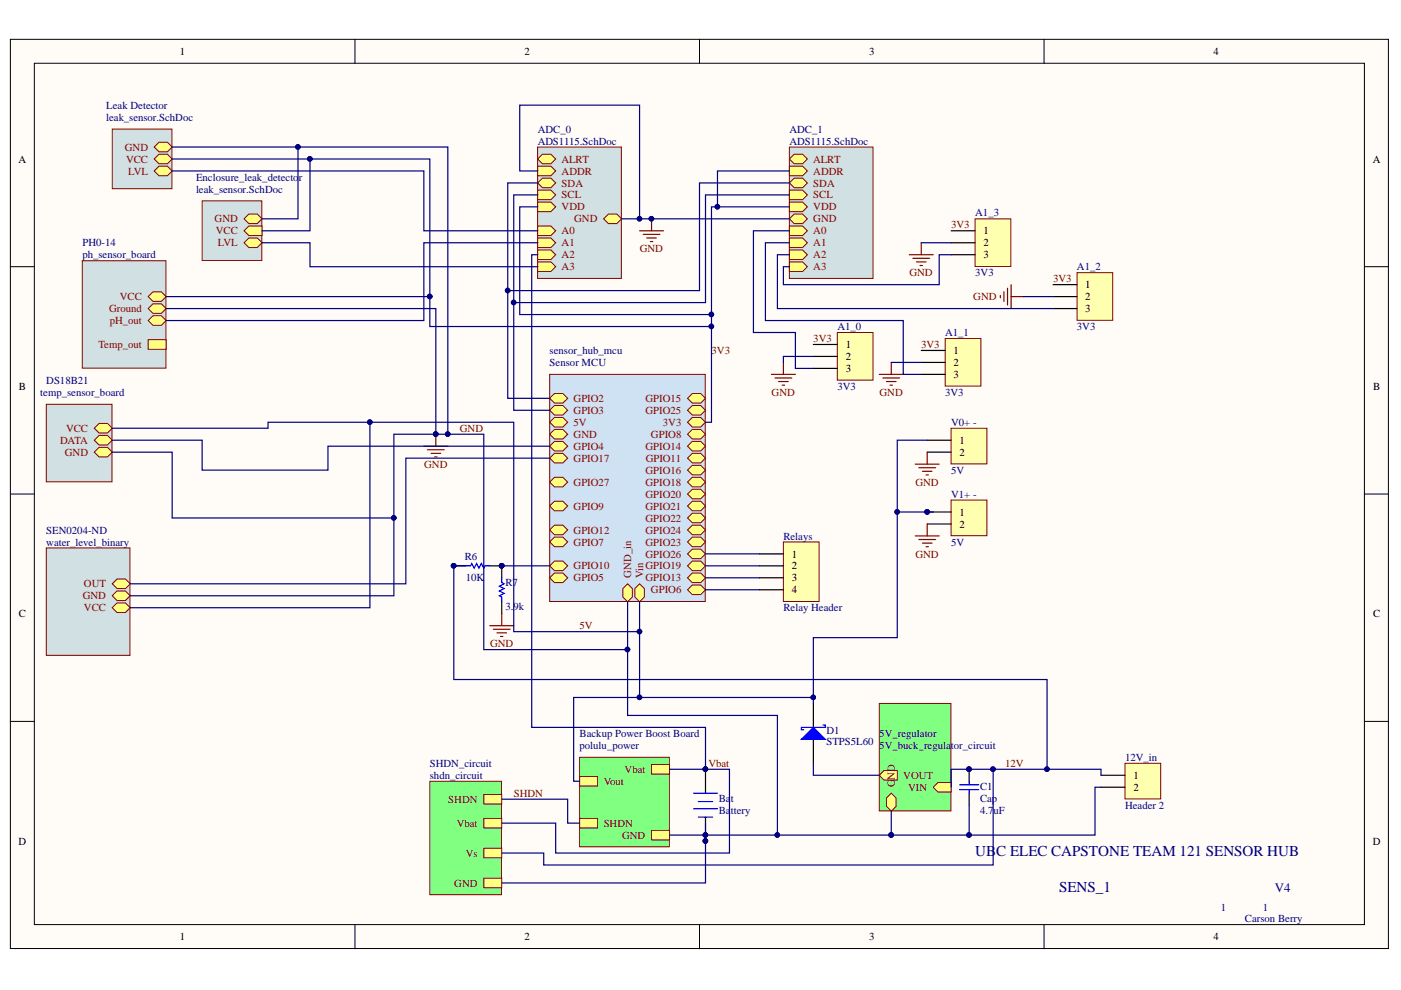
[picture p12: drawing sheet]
<svg xmlns="http://www.w3.org/2000/svg" width="297mm" height="210mm" viewBox="0 0 297 210" stroke-linecap="round" stroke-linejoin="round" font-family="sans-serif">
<defs><g id="words">
<g font-size="3.2" fill="#000080">
<text x="206.8" y="181.4">UBC ELEC CAPSTONE TEAM 121 SENSOR HUB</text>
<text x="224.5" y="189">SENS_1</text>
</g>
<text font-size="2.7" fill="#000080" x="270.3" y="189.1">V4</text>
<g font-size="2.3">
<text x="38.1" y="11.6">1</text>
<text x="111.2" y="11.6">2</text>
<text x="184.3" y="11.6">3</text>
<text x="257.3" y="11.6">4</text>
<text x="3.9" y="34.5">A</text>
<text x="291" y="34.5">A</text>
<text x="208.5" y="49.7">1</text>
<text x="208.5" y="52.3">2</text>
<text x="208.5" y="54.8">3</text>
<text x="230.1" y="61.1">1</text>
<text x="230.1" y="63.7">2</text>
<text x="230.1" y="66.2">3</text>
<text x="179.3" y="73.8">1</text>
<text x="179.3" y="76.4">2</text>
<text x="202.2" y="75.1">1</text>
<text x="202.2" y="77.6">2</text>
<text x="4" y="82.7">B</text>
<text x="179.3" y="78.9">3</text>
<text x="202.2" y="80.2">3</text>
<text x="291.1" y="82.7">B</text>
<text x="203.4" y="94.1">1</text>
<text x="203.4" y="96.6">2</text>
<text x="203.4" y="109.3">1</text>
<text x="203.4" y="111.9">2</text>
<text x="167.9" y="118.2">1</text>
<text x="167.9" y="120.7">2</text>
<text x="167.9" y="123.3">3</text>
<text x="167.9" y="125.8">4</text>
<text x="4" y="130.9">C</text>
<text x="291.1" y="130.9">C</text>
<text x="240.3" y="165.1">1</text>
<text x="240.3" y="167.7">2</text>
<text x="3.9" y="179.1">D</text>
<text x="291" y="179.1">D</text>
<text x="38.1" y="199.4">1</text>
<text x="111.2" y="199.4">2</text>
<text x="184.3" y="199.4">3</text>
<text x="257.3" y="199.4">4</text>
</g>
<g font-size="2.3" fill="#000080">
<text x="22.5" y="23">Leak Detector</text>
<text x="22.5" y="25.6">leak_sensor.SchDoc</text>
<text x="114" y="28.2">ADC_0</text>
<text x="167.4" y="28.2">ADC_1</text>
<text x="114" y="30.7">ADS1115.SchDoc</text>
<text x="167.4" y="30.7">ADS1115.SchDoc</text>
<text x="41.6" y="38.3">Enclosure_leak_detector</text>
<text x="41.6" y="40.8">leak_sensor.SchDoc</text>
<text x="206.8" y="45.9">A1_3</text>
<text x="17.5" y="52.3">PH0-14</text>
<text x="17.5" y="54.8">ph_sensor_board</text>
<text x="206.8" y="58.6">3V3</text>
<text x="228.3" y="57.3">A1_2</text>
<text x="177.6" y="70">A1_0</text>
<text x="200.4" y="71.3">A1_1</text>
<text x="228.3" y="70">3V3</text>
<text x="116.5" y="77.6">Sensor MCU</text>
<text x="116.5" y="75.1">sensor_hub_mcu</text>
<text x="8.5" y="84">temp_sensor_board</text>
<text x="9.8" y="81.4">DS18B21</text>
<text x="177.6" y="82.7">3V3</text>
<text x="200.4" y="84">3V3</text>
<text x="201.7" y="90.3">V0+ -</text>
<text x="201.7" y="100.4">5V</text>
<text x="201.7" y="105.5">V1+ -</text>
<text x="9.8" y="113.1">SEN0204-ND</text>
<text x="9.8" y="115.7">water_level_binary</text>
<text x="98.5" y="118.7">R6</text>
<text x="166.1" y="114.4">Relays</text>
<text x="201.7" y="115.7">5V</text>
<text x="98.8" y="123.3">10K</text>
<text x="107.1" y="124.3">R7</text>
<text x="107.1" y="129.4">3.9k</text>
<text x="166.1" y="129.6">Relay Header</text>
<text x="175.2" y="155.5">D1</text>
<text x="122.9" y="156.3">Backup Power Boost Board</text>
<text x="122.9" y="158.8">polulu_power</text>
<text x="175.2" y="158.1">STPS5L60</text>
<text x="186.4" y="156.3">5V_regulator</text>
<text x="186.4" y="158.8">5V_buck_regulator_circuit</text>
<text x="238.5" y="161.4">12V_in</text>
<text x="91.1" y="162.6">SHDN_circuit</text>
<text x="91.1" y="165.1">shdn_circuit</text>
<text x="207.8" y="167.4">C1</text>
<text x="152.4" y="170">Bat</text>
<text x="152.4" y="172.5">Battery</text>
<text x="207.8" y="172.5">4.7uF</text>
<text x="207.8" y="170">Cap</text>
<text x="238.5" y="171.5">Header 2</text>
<text x="258.9" y="193.1">1</text>
<text x="263.9" y="195.6">Carson Berry</text>
<text x="267.7" y="193.1">1</text>
</g>
<g font-size="2.3" fill="#800000">
<text x="26.5" y="32">GND</text>
<text x="26.7" y="34.5">VCC</text>
<text x="119.1" y="34.5">ALRT</text>
<text x="172.4" y="34.5">ALRT</text>
<text x="27.2" y="37">LVL</text>
<text x="119.1" y="37">ADDR</text>
<text x="119.1" y="39.6">SDA</text>
<text x="172.4" y="37">ADDR</text>
<text x="172.4" y="39.6">SDA</text>
<text x="45.5" y="47.2">GND</text>
<text x="119.1" y="42.1">SCL</text>
<text x="119.1" y="44.6">VDD</text>
<text x="121.7" y="47.2">GND</text>
<text x="172.4" y="42.1">SCL</text>
<text x="172.4" y="47.2">GND</text>
<text x="172.4" y="44.6">VDD</text>
<text x="45.8" y="49.7">VCC</text>
<text x="46.2" y="52.3">LVL</text>
<text x="119.1" y="49.7">A0</text>
<text x="119.1" y="52.3">A1</text>
<text x="135.6" y="53.5">GND</text>
<text x="172.4" y="49.7">A0</text>
<text x="172.4" y="52.3">A1</text>
<text x="201.7" y="48.4">3V3</text>
<text x="119.1" y="54.8">A2</text>
<text x="119.1" y="57.3">A3</text>
<text x="172.4" y="54.8">A2</text>
<text x="172.4" y="57.3">A3</text>
<text x="192.8" y="58.6">GND</text>
<text x="223.3" y="59.9">3V3</text>
<text x="25.4" y="63.7">VCC</text>
<text x="206.3" y="63.7">GND</text>
<text x="23.1" y="66.2">Ground</text>
<text x="23.3" y="68.7">pH_out</text>
<text x="20.9" y="73.8">Temp_out</text>
<text x="150.9" y="75.1">3V3</text>
<text x="172.4" y="72.5">3V3</text>
<text x="195.3" y="73.8">3V3</text>
<text x="163.6" y="84">GND</text>
<text x="186.5" y="84">GND</text>
<text x="121.6" y="85.2">GPIO2</text>
<text x="121.6" y="87.8">GPIO3</text>
<text x="136.8" y="85.2">GPIO15</text>
<text x="136.8" y="87.8">GPIO25</text>
<text x="12.8" y="94.1">DATA</text>
<text x="14" y="91.6">VCC</text>
<text x="97.5" y="91.6">GND</text>
<text x="121.6" y="92.8">GND</text>
<text x="121.6" y="90.3">5V</text>
<text x="121.6" y="95.4">GPIO4</text>
<text x="136.8" y="95.4">GPIO14</text>
<text x="138" y="92.8">GPIO8</text>
<text x="140.6" y="90.3">3V3</text>
<text x="13.7" y="96.6">GND</text>
<text x="89.9" y="99.2">GND</text>
<text x="121.6" y="97.9">GPIO17</text>
<text x="136.8" y="100.4">GPIO16</text>
<text x="136.9" y="97.9">GPIO11</text>
<text x="121.6" y="103">GPIO27</text>
<text x="136.8" y="103">GPIO18</text>
<text x="136.8" y="105.5">GPIO20</text>
<text x="194.1" y="103">GND</text>
<text x="121.6" y="108.1">GPIO9</text>
<text x="121.6" y="113.1">GPIO12</text>
<text x="136.8" y="108.1">GPIO21</text>
<text x="136.8" y="110.6">GPIO22</text>
<text x="136.8" y="113.1">GPIO24</text>
<text x="121.6" y="115.7">GPIO7</text>
<text x="136.8" y="115.7">GPIO23</text>
<text x="136.8" y="118.2">GPIO26</text>
<text x="194.1" y="118.2">GND</text>
<text x="17.8" y="124.5">OUT</text>
<text x="121.6" y="120.7">GPIO10</text>
<text x="121.6" y="123.3">GPIO5</text>
<text x="133.8" y="122.5" transform="rotate(-90 133.8 122.5)">GND_in</text>
<text x="136.4" y="122.5" transform="rotate(-90 136.4 122.5)">Vin</text>
<text x="136.8" y="120.7">GPIO19</text>
<text x="136.8" y="123.3">GPIO13</text>
<text x="138" y="125.8">GPIO6</text>
<text x="17.5" y="127.1">GND</text>
<text x="17.8" y="129.6">VCC</text>
<text x="103.9" y="137.2">GND</text>
<text x="122.9" y="133.4">5V</text>
<text x="128" y="166.4">Vout</text>
<text x="132.4" y="163.9">Vbat</text>
<text x="150.2" y="162.6">Vbat</text>
<text x="189.7" y="166.9" transform="rotate(-90 189.7 166.9)">G</text>
<text x="189.7" y="165.3" transform="rotate(-90 189.7 165.3)">ND</text>
<text x="191.5" y="165.1">VOUT</text>
<text x="192.5" y="167.7">VIN</text>
<text x="213.1" y="162.6">12V</text>
<text x="95.1" y="170.2">SHDN</text>
<text x="108.9" y="168.9">SHDN</text>
<text x="96.8" y="175.3">Vbat</text>
<text x="128" y="175.3">SHDN</text>
<text x="131.9" y="177.8">GND</text>
<text x="98.7" y="181.7">Vs</text>
<text x="96.3" y="188">GND</text>
</g>
</g></defs>
<g fill="#fffcf8" stroke="#000" stroke-width=".21">
<path d="M2.2 8.3h292.2v192.8h-292.2z"/>
<path d="M7.3 13.4h282v182.6h-282z"/>
</g>
<path d="M75.3 8.3v5.1M148.3 8.3v5.1M221.4 8.3v5.1M2.2 56.5h5.1M289.3 56.5h5.1M2.2 104.8h5.1M289.3 104.8h5.1M2.2 153h5.1M289.3 153h5.1M75.3 196.1v5.1M148.3 196.1v5.1M221.4 196.1v5.1" fill="none" stroke="#000" stroke-width=".21"/>
<path d="M17.4 55.3h17.8v22.8h-17.8z" fill="#d0e0e3" stroke="#800000" stroke-width=".21"/>
<path d="M31.4 62.9l1-1h1.8l1 1-1 1h-1.8z" fill-rule="evenodd" fill="#ffff80"/>
<path d="M31.4 62.9l1-1h1.8l1 1-1 1h-1.8z" fill="none" stroke="#800000" stroke-width=".21"/>
<path d="M31.4 65.4l1-1h1.8l1 1-1 1h-1.8z" fill-rule="evenodd" fill="#ffff80"/>
<path d="M31.4 65.4l1-1h1.8l1 1-1 1h-1.8z" fill="none" stroke="#800000" stroke-width=".21"/>
<path d="M31.4 68l1-1.1h1.8l1 1.1-1 1h-1.8z" fill-rule="evenodd" fill="#ffff80"/>
<path d="M31.4 68l1-1.1h1.8l1 1.1-1 1h-1.8z" fill="none" stroke="#800000" stroke-width=".21"/>
<path d="M31.4 72h3.8v2.1h-3.8z" fill-rule="evenodd" fill="#ffff80"/>
<path d="M31.4 72h3.8v2.1h-3.8z" fill="none" stroke="#800000" stroke-width=".21"/>
<path d="M9.8 85.7h13.9v16.5h-13.9z" fill="#d0e0e3" stroke="#800000" stroke-width=".21"/>
<path d="M20 90.8l1-1h1.8l1 1-1 1h-1.8z" fill-rule="evenodd" fill="#ffff80"/>
<path d="M20 90.8l1-1h1.8l1 1-1 1h-1.8z" fill="none" stroke="#800000" stroke-width=".21"/>
<path d="M20 93.3l1-1h1.8l1 1-1 1h-1.8z" fill-rule="evenodd" fill="#ffff80"/>
<path d="M20 93.3l1-1h1.8l1 1-1 1h-1.8z" fill="none" stroke="#800000" stroke-width=".21"/>
<path d="M20 95.9l1-1h1.8l1 1-1 1h-1.8z" fill-rule="evenodd" fill="#ffff80"/>
<path d="M20 95.9l1-1h1.8l1 1-1 1h-1.8z" fill="none" stroke="#800000" stroke-width=".21"/>
<path d="M116.5 79.4h33v48.1h-33z" fill="#cfe2f3" stroke="#800000" stroke-width=".21"/>
<path d="M116.5 84.5l1.1-1.1h1.7l1.1 1.1-1.1 1h-1.7z" fill-rule="evenodd" fill="#ffff80"/>
<path d="M116.5 84.5l1.1-1.1h1.7l1.1 1.1-1.1 1h-1.7z" fill="none" stroke="#800000" stroke-width=".21"/>
<path d="M116.5 87l1.1-1h1.7l1.1 1-1.1 1h-1.7z" fill-rule="evenodd" fill="#ffff80"/>
<path d="M116.5 87l1.1-1h1.7l1.1 1-1.1 1h-1.7z" fill="none" stroke="#800000" stroke-width=".21"/>
<path d="M116.5 92.1l1.1-1.1h1.7l1.1 1.1-1.1 1h-1.7z" fill-rule="evenodd" fill="#ffff80"/>
<path d="M116.5 92.1l1.1-1.1h1.7l1.1 1.1-1.1 1h-1.7z" fill="none" stroke="#800000" stroke-width=".21"/>
<path d="M145.8 84.5l1-1.1h1.8l1 1.1-1 1h-1.8z" fill-rule="evenodd" fill="#ffff80"/>
<path d="M145.8 84.5l1-1.1h1.8l1 1.1-1 1h-1.8z" fill="none" stroke="#800000" stroke-width=".21"/>
<path d="M116.5 97.1l1.1-1h1.7l1.1 1-1.1 1.1h-1.7z" fill-rule="evenodd" fill="#ffff80"/>
<path d="M116.5 97.1l1.1-1h1.7l1.1 1-1.1 1.1h-1.7z" fill="none" stroke="#800000" stroke-width=".21"/>
<path d="M116.5 120l1.1-1h1.7l1.1 1-1.1 1h-1.7z" fill-rule="evenodd" fill="#ffff80"/>
<path d="M116.5 120l1.1-1h1.7l1.1 1-1.1 1h-1.7z" fill="none" stroke="#800000" stroke-width=".21"/>
<path d="M145.8 92.1l1-1.1h1.8l1 1.1-1 1h-1.8z" fill-rule="evenodd" fill="#ffff80"/>
<path d="M145.8 92.1l1-1.1h1.8l1 1.1-1 1h-1.8z" fill="none" stroke="#800000" stroke-width=".21"/>
<path d="M145.8 94.6l1-1h1.8l1 1-1 1h-1.8z" fill-rule="evenodd" fill="#ffff80"/>
<path d="M145.8 94.6l1-1h1.8l1 1-1 1h-1.8z" fill="none" stroke="#800000" stroke-width=".21"/>
<path d="M145.8 97.1l1-1h1.8l1 1-1 1.1h-1.8z" fill-rule="evenodd" fill="#ffff80"/>
<path d="M145.8 97.1l1-1h1.8l1 1-1 1.1h-1.8z" fill="none" stroke="#800000" stroke-width=".21"/>
<path d="M145.8 99.7l1-1h1.8l1 1-1 1h-1.8z" fill-rule="evenodd" fill="#ffff80"/>
<path d="M145.8 99.7l1-1h1.8l1 1-1 1h-1.8z" fill="none" stroke="#800000" stroke-width=".21"/>
<path d="M145.8 102.2l1-1h1.8l1 1-1 1h-1.8z" fill-rule="evenodd" fill="#ffff80"/>
<path d="M145.8 102.2l1-1h1.8l1 1-1 1h-1.8z" fill="none" stroke="#800000" stroke-width=".21"/>
<path d="M145.8 104.8l1-1.1h1.8l1 1.1-1 1h-1.8z" fill-rule="evenodd" fill="#ffff80"/>
<path d="M145.8 104.8l1-1.1h1.8l1 1.1-1 1h-1.8z" fill="none" stroke="#800000" stroke-width=".21"/>
<path d="M145.8 107.3l1-1h1.8l1 1-1 1h-1.8z" fill-rule="evenodd" fill="#ffff80"/>
<path d="M145.8 107.3l1-1h1.8l1 1-1 1h-1.8z" fill="none" stroke="#800000" stroke-width=".21"/>
<path d="M145.8 109.8l1-1h1.8l1 1-1 1h-1.8z" fill-rule="evenodd" fill="#ffff80"/>
<path d="M145.8 109.8l1-1h1.8l1 1-1 1h-1.8z" fill="none" stroke="#800000" stroke-width=".21"/>
<path d="M145.8 112.4l1-1.1h1.8l1 1.1-1 1h-1.8z" fill-rule="evenodd" fill="#ffff80"/>
<path d="M145.8 112.4l1-1.1h1.8l1 1.1-1 1h-1.8z" fill="none" stroke="#800000" stroke-width=".21"/>
<path d="M145.8 114.9l1-1h1.8l1 1-1 1h-1.8z" fill-rule="evenodd" fill="#ffff80"/>
<path d="M145.8 114.9l1-1h1.8l1 1-1 1h-1.8z" fill="none" stroke="#800000" stroke-width=".21"/>
<path d="M145.8 87l1-1h1.8l1 1-1 1h-1.8z" fill-rule="evenodd" fill="#ffff80"/>
<path d="M145.8 87l1-1h1.8l1 1-1 1h-1.8z" fill="none" stroke="#800000" stroke-width=".21"/>
<path d="M145.8 117.4l1-1h1.8l1 1-1 1.1h-1.8z" fill-rule="evenodd" fill="#ffff80"/>
<path d="M145.8 117.4l1-1h1.8l1 1-1 1.1h-1.8z" fill="none" stroke="#800000" stroke-width=".21"/>
<path d="M116.5 89.5l1.1-1h1.7l1.1 1-1.1 1h-1.7z" fill-rule="evenodd" fill="#ffff80"/>
<path d="M116.5 89.5l1.1-1h1.7l1.1 1-1.1 1h-1.7z" fill="none" stroke="#800000" stroke-width=".21"/>
<path d="M145.8 120l1-1h1.8l1 1-1 1h-1.8z" fill-rule="evenodd" fill="#ffff80"/>
<path d="M145.8 120l1-1h1.8l1 1-1 1h-1.8z" fill="none" stroke="#800000" stroke-width=".21"/>
<path d="M116.5 107.3l1.1-1h1.7l1.1 1-1.1 1h-1.7z" fill-rule="evenodd" fill="#ffff80"/>
<path d="M116.5 107.3l1.1-1h1.7l1.1 1-1.1 1h-1.7z" fill="none" stroke="#800000" stroke-width=".21"/>
<path d="M145.8 122.5l1-1h1.8l1 1-1 1h-1.8z" fill-rule="evenodd" fill="#ffff80"/>
<path d="M145.8 122.5l1-1h1.8l1 1-1 1h-1.8z" fill="none" stroke="#800000" stroke-width=".21"/>
<path d="M116.5 112.4l1.1-1.1h1.7l1.1 1.1-1.1 1h-1.7z" fill-rule="evenodd" fill="#ffff80"/>
<path d="M116.5 112.4l1.1-1.1h1.7l1.1 1.1-1.1 1h-1.7z" fill="none" stroke="#800000" stroke-width=".21"/>
<path d="M116.5 114.9l1.1-1h1.7l1.1 1-1.1 1h-1.7z" fill-rule="evenodd" fill="#ffff80"/>
<path d="M116.5 114.9l1.1-1h1.7l1.1 1-1.1 1h-1.7z" fill="none" stroke="#800000" stroke-width=".21"/>
<path d="M145.8 125l1-1h1.8l1 1-1 1.1h-1.8z" fill-rule="evenodd" fill="#ffff80"/>
<path d="M145.8 125l1-1h1.8l1 1-1 1.1h-1.8z" fill="none" stroke="#800000" stroke-width=".21"/>
<path d="M116.5 94.6l1.1-1h1.7l1.1 1-1.1 1h-1.7z" fill-rule="evenodd" fill="#ffff80"/>
<path d="M116.5 94.6l1.1-1h1.7l1.1 1-1.1 1h-1.7z" fill="none" stroke="#800000" stroke-width=".21"/>
<path d="M116.5 122.5l1.1-1h1.7l1.1 1-1.1 1h-1.7z" fill-rule="evenodd" fill="#ffff80"/>
<path d="M116.5 122.5l1.1-1h1.7l1.1 1-1.1 1h-1.7z" fill="none" stroke="#800000" stroke-width=".21"/>
<path d="M145.8 89.5l1-1h1.8l1 1-1 1h-1.8z" fill-rule="evenodd" fill="#ffff80"/>
<path d="M145.8 89.5l1-1h1.8l1 1-1 1h-1.8z" fill="none" stroke="#800000" stroke-width=".21"/>
<path d="M116.5 102.2l1.1-1h1.7l1.1 1-1.1 1h-1.7z" fill-rule="evenodd" fill="#ffff80"/>
<path d="M116.5 102.2l1.1-1h1.7l1.1 1-1.1 1h-1.7z" fill="none" stroke="#800000" stroke-width=".21"/>
<path d="M134.6 124.8l1-1 1 1v1.8l-1 1-1-1z" fill-rule="evenodd" fill="#ffff80"/>
<path d="M134.6 124.8l1-1 1 1v1.8l-1 1-1-1z" fill="none" stroke="#800000" stroke-width=".21"/>
<path d="M132 124.8l1.1-1 1 1v1.8l-1 1-1.1-1z" fill-rule="evenodd" fill="#ffff80"/>
<path d="M132 124.8l1.1-1 1 1v1.8l-1 1-1.1-1z" fill="none" stroke="#800000" stroke-width=".21"/>
<path d="M9.8 116.2h17.8v22.8h-17.8z" fill="#d0e0e3" stroke="#800000" stroke-width=".21"/>
<path d="M23.8 123.8l1-1h1.8l1 1-1 1h-1.8z" fill-rule="evenodd" fill="#ffff80"/>
<path d="M23.8 123.8l1-1h1.8l1 1-1 1h-1.8z" fill="none" stroke="#800000" stroke-width=".21"/>
<path d="M23.8 126.3l1-1h1.8l1 1-1 1h-1.8z" fill-rule="evenodd" fill="#ffff80"/>
<path d="M23.8 126.3l1-1h1.8l1 1-1 1h-1.8z" fill="none" stroke="#800000" stroke-width=".21"/>
<path d="M23.8 128.9l1-1.1h1.8l1 1.1-1 1h-1.8z" fill-rule="evenodd" fill="#ffff80"/>
<path d="M23.8 128.9l1-1.1h1.8l1 1.1-1 1h-1.8z" fill="none" stroke="#800000" stroke-width=".21"/>
<path d="M89.9 94.6h5M90.6 95.4h3.6M91.4 96.1h2M92.2 96.9h.5M92.4 92.1v2.5" fill="none" stroke="#800000" stroke-width=".25"/>
<circle cx="92.4" cy="92" r=".48" fill="#000080" stroke="#000080" stroke-width=".21"/>
<path d="M23.8 27.4h12.7v12.6h-12.7z" fill="#d0e0e3" stroke="#800000" stroke-width=".21"/>
<path d="M32.7 31.2l1-1h1.8l1 1-1 1h-1.8z" fill-rule="evenodd" fill="#ffff80"/>
<path d="M32.7 31.2l1-1h1.8l1 1-1 1h-1.8z" fill="none" stroke="#800000" stroke-width=".21"/>
<path d="M32.7 33.7l1-1h1.8l1 1-1 1h-1.8z" fill-rule="evenodd" fill="#ffff80"/>
<path d="M32.7 33.7l1-1h1.8l1 1-1 1h-1.8z" fill="none" stroke="#800000" stroke-width=".21"/>
<path d="M32.7 36.2l1-1h1.8l1 1-1 1.1h-1.8z" fill-rule="evenodd" fill="#ffff80"/>
<path d="M32.7 36.2l1-1h1.8l1 1-1 1.1h-1.8z" fill="none" stroke="#800000" stroke-width=".21"/>
<path d="M114 31.2h17.7v27.8h-17.7z" fill="#d0e0e3" stroke="#800000" stroke-width=".21"/>
<path d="M114 53h2.8l1 1-1 1h-2.8z" fill-rule="evenodd" fill="#ffff80"/>
<path d="M114 53h2.8l1 1-1 1h-2.8z" fill="none" stroke="#800000" stroke-width=".21"/>
<path d="M114 33.7l1-1h1.8l1 1-1 1h-1.8z" fill-rule="evenodd" fill="#ffff80"/>
<path d="M114 33.7l1-1h1.8l1 1-1 1h-1.8z" fill="none" stroke="#800000" stroke-width=".21"/>
<path d="M114 35.2h2.8l1 1-1 1.1h-2.8z" fill-rule="evenodd" fill="#ffff80"/>
<path d="M114 35.2h2.8l1 1-1 1.1h-2.8z" fill="none" stroke="#800000" stroke-width=".21"/>
<path d="M114 38.8l1-1h1.8l1 1-1 1h-1.8z" fill-rule="evenodd" fill="#ffff80"/>
<path d="M114 38.8l1-1h1.8l1 1-1 1h-1.8z" fill="none" stroke="#800000" stroke-width=".21"/>
<path d="M114 40.3h2.8l1 1-1 1h-2.8z" fill-rule="evenodd" fill="#ffff80"/>
<path d="M114 40.3h2.8l1 1-1 1h-2.8z" fill="none" stroke="#800000" stroke-width=".21"/>
<path d="M114 55.5h2.8l1 1-1 1.1h-2.8z" fill-rule="evenodd" fill="#ffff80"/>
<path d="M114 55.5h2.8l1 1-1 1.1h-2.8z" fill="none" stroke="#800000" stroke-width=".21"/>
<path d="M128 46.4l1-1h1.8l1 1-1 1h-1.8z" fill-rule="evenodd" fill="#ffff80"/>
<path d="M128 46.4l1-1h1.8l1 1-1 1h-1.8z" fill="none" stroke="#800000" stroke-width=".21"/>
<path d="M114 47.9h2.8l1 1-1 1h-2.8z" fill-rule="evenodd" fill="#ffff80"/>
<path d="M114 47.9h2.8l1 1-1 1h-2.8z" fill="none" stroke="#800000" stroke-width=".21"/>
<path d="M114 50.5h2.8l1 1-1 1h-2.8z" fill-rule="evenodd" fill="#ffff80"/>
<path d="M114 50.5h2.8l1 1-1 1h-2.8z" fill="none" stroke="#800000" stroke-width=".21"/>
<path d="M114 42.8h2.8l1 1.1-1 1h-2.8z" fill-rule="evenodd" fill="#ffff80"/>
<path d="M114 42.8h2.8l1 1.1-1 1h-2.8z" fill="none" stroke="#800000" stroke-width=".21"/>
<path d="M135.6 48.9h5.1M136.4 49.7h3.5M137.1 50.5h2.1M137.9 51.2h.5M138.1 46.4v2.5" fill="none" stroke="#800000" stroke-width=".25"/>
<g fill="#000080" stroke="#000080" stroke-width=".21">
<circle cx="138.1" cy="46.4" r=".49"/>
<circle cx="149.6" cy="163.1" r=".48"/>
<circle cx="149.6" cy="178.3" r=".48"/>
</g>
<path d="M172.4 149.2v5M172.4 156.8v5M149.6 163.1v5.1M149.6 173.3v5" fill="none" stroke="#000" stroke-width=".25"/>
<path d="M147 171.5h5.1M147 168.2h5.1M148.1 170h3M148.1 173.3h3" fill="none" stroke="#00f" stroke-width=".25"/>
<path d="M169.9 156.8l2.5-2.6 2.6 2.6z" fill="#00f"/>
<path d="M169.9 156.8l2.5-2.6 2.6 2.6zM174.5 153.7h.5v.5h-5.1v.5h.5" fill="none" stroke="#00f" stroke-width=".25"/>
<path d="M186.4 149.2h15.2v22.7h-15.2z" fill="#80ff80" stroke="#800000" stroke-width=".21"/>
<path d="M186.4 164.4l1-1h2.8v2h-2.8z" fill-rule="evenodd" fill="#ffff80"/>
<path d="M186.4 164.4l1-1h2.8v2h-2.8z" fill="none" stroke="#800000" stroke-width=".21"/>
<path d="M187.9 169.2l1.1-1 1 1v1.8l-1 1-1.1-1z" fill-rule="evenodd" fill="#ffff80"/>
<path d="M187.9 169.2l1.1-1 1 1v1.8l-1 1-1.1-1z" fill="none" stroke="#800000" stroke-width=".21"/>
<path d="M197.9 166.9l1-1h2.8v2h-2.8z" fill-rule="evenodd" fill="#ffff80"/>
<path d="M197.9 166.9l1-1h2.8v2h-2.8z" fill="none" stroke="#800000" stroke-width=".21"/>
<path d="M122.9 160.6h19v18.9h-19z" fill="#80ff80" stroke="#800000" stroke-width=".21"/>
<path d="M122.9 173.5h3.8v2h-3.8z" fill-rule="evenodd" fill="#ffff80"/>
<path d="M122.9 173.5h3.8v2h-3.8z" fill="none" stroke="#800000" stroke-width=".21"/>
<path d="M138.1 162.1h3.9v2h-3.9z" fill-rule="evenodd" fill="#ffff80"/>
<path d="M138.1 162.1h3.9v2h-3.9z" fill="none" stroke="#800000" stroke-width=".21"/>
<path d="M122.9 164.6h3.8v2.1h-3.8z" fill-rule="evenodd" fill="#ffff80"/>
<path d="M122.9 164.6h3.8v2.1h-3.8z" fill="none" stroke="#800000" stroke-width=".21"/>
<path d="M138.1 176h3.9v2.1h-3.9z" fill-rule="evenodd" fill="#ffff80"/>
<path d="M138.1 176h3.9v2.1h-3.9z" fill="none" stroke="#800000" stroke-width=".21"/>
<path d="M91.1 165.6h15.2v24.1h-15.2z" fill="#80ff80" stroke="#800000" stroke-width=".21"/>
<path d="M102.6 186.2h3.8v2h-3.8z" fill-rule="evenodd" fill="#ffff80"/>
<path d="M102.6 186.2h3.8v2h-3.8z" fill="none" stroke="#800000" stroke-width=".21"/>
<path d="M102.6 173.5h3.8v2h-3.8z" fill-rule="evenodd" fill="#ffff80"/>
<path d="M102.6 173.5h3.8v2h-3.8z" fill="none" stroke="#800000" stroke-width=".21"/>
<path d="M102.6 179.8h3.8v2.1h-3.8z" fill-rule="evenodd" fill="#ffff80"/>
<path d="M102.6 179.8h3.8v2.1h-3.8z" fill="none" stroke="#800000" stroke-width=".21"/>
<path d="M102.6 168.4h3.8v2.1h-3.8z" fill-rule="evenodd" fill="#ffff80"/>
<path d="M102.6 168.4h3.8v2.1h-3.8z" fill="none" stroke="#800000" stroke-width=".21"/>
<path d="M167.4 31.2h17.7v27.8h-17.7z" fill="#d0e0e3" stroke="#800000" stroke-width=".21"/>
<path d="M167.4 53h2.8l1 1-1 1h-2.8z" fill-rule="evenodd" fill="#ffff80"/>
<path d="M167.4 53h2.8l1 1-1 1h-2.8z" fill="none" stroke="#800000" stroke-width=".21"/>
<path d="M167.4 33.7l1-1h1.8l1 1-1 1h-1.8z" fill-rule="evenodd" fill="#ffff80"/>
<path d="M167.4 33.7l1-1h1.8l1 1-1 1h-1.8z" fill="none" stroke="#800000" stroke-width=".21"/>
<path d="M167.4 35.2h2.8l1 1-1 1.1h-2.8z" fill-rule="evenodd" fill="#ffff80"/>
<path d="M167.4 35.2h2.8l1 1-1 1.1h-2.8z" fill="none" stroke="#800000" stroke-width=".21"/>
<path d="M167.4 38.8l1-1h1.8l1 1-1 1h-1.8z" fill-rule="evenodd" fill="#ffff80"/>
<path d="M167.4 38.8l1-1h1.8l1 1-1 1h-1.8z" fill="none" stroke="#800000" stroke-width=".21"/>
<path d="M167.4 40.3h2.8l1 1-1 1h-2.8z" fill-rule="evenodd" fill="#ffff80"/>
<path d="M167.4 40.3h2.8l1 1-1 1h-2.8z" fill="none" stroke="#800000" stroke-width=".21"/>
<path d="M167.4 55.5h2.8l1 1-1 1.1h-2.8z" fill-rule="evenodd" fill="#ffff80"/>
<path d="M167.4 55.5h2.8l1 1-1 1.1h-2.8z" fill="none" stroke="#800000" stroke-width=".21"/>
<path d="M167.4 46.4l1-1h1.8l1 1-1 1h-1.8z" fill-rule="evenodd" fill="#ffff80"/>
<path d="M167.4 46.4l1-1h1.8l1 1-1 1h-1.8z" fill="none" stroke="#800000" stroke-width=".21"/>
<path d="M167.4 47.9h2.8l1 1-1 1h-2.8z" fill-rule="evenodd" fill="#ffff80"/>
<path d="M167.4 47.9h2.8l1 1-1 1h-2.8z" fill="none" stroke="#800000" stroke-width=".21"/>
<path d="M167.4 50.5h2.8l1 1-1 1h-2.8z" fill-rule="evenodd" fill="#ffff80"/>
<path d="M167.4 50.5h2.8l1 1-1 1h-2.8z" fill="none" stroke="#800000" stroke-width=".21"/>
<path d="M167.4 42.8h2.8l1 1.1-1 1h-2.8z" fill-rule="evenodd" fill="#ffff80"/>
<path d="M167.4 42.8h2.8l1 1.1-1 1h-2.8z" fill="none" stroke="#800000" stroke-width=".21"/>
<path d="M205.5 163.1v2.5M205.5 168.2v2.5" fill="none" stroke="#000" stroke-width=".25"/>
<circle cx="205.4" cy="163.1" r=".49" fill="#000080" stroke="#000080" stroke-width=".21"/>
<path d="M203.4 166.4h4.1M203.4 167.4h4.1M205.5 165.6v.8M205.5 167.4v.8" fill="none" stroke="#00f" stroke-width=".25"/>
<path d="M201.6 90.8h7.6v7.6h-7.6z" fill="#ffffb0" stroke="#800000" stroke-width=".21"/>
<path d="M196.6 93.3h5.1M196.6 95.9h5.1" fill="none" stroke="#000" stroke-width=".25"/>
<path d="M177.5 70.5h7.6v10.1h-7.6z" fill="#ffffb0" stroke="#800000" stroke-width=".21"/>
<path d="M172.4 73h5.1M172.4 75.6h5.1M172.4 78.1h5.1" fill="none" stroke="#000" stroke-width=".25"/>
<path d="M201.6 106h7.6v7.6h-7.6z" fill="#ffffb0" stroke="#800000" stroke-width=".21"/>
<path d="M196.6 108.6h5.1M196.6 111.1h5.1" fill="none" stroke="#000" stroke-width=".25"/>
<circle cx="196.6" cy="108.5" r=".48" fill="#000080" stroke="#000080" stroke-width=".21"/>
<g fill="none" stroke="#800000" stroke-width=".25">
<path d="M163.6 79.4h5M166.1 76.8v2.6M164.3 80.1h3.6M165.1 80.9h2M165.8 81.7h.5M194 98.4h5.1M194.8 99.2h3.6M195.6 99.9h2M196.6 95.9v2.5M194 113.6h5.1M194.8 114.4h3.6M195.6 115.2h2"/>
<path d="M196.3 100.7h.5M196.3 115.9h.5M196.6 111.1v2.5"/>
</g>
<path d="M200.4 71.8h7.6v10.1h-7.6z" fill="#ffffb0" stroke="#800000" stroke-width=".21"/>
<path d="M195.3 74.3h5.1M195.3 76.8h5.1M195.3 79.4h5.1" fill="none" stroke="#000" stroke-width=".25"/>
<path d="M186.4 79.4h5.1M189 76.8v2.6M187.2 80.1h3.5M187.9 80.9h2.1M188.7 81.7h.5" fill="none" stroke="#800000" stroke-width=".25"/>
<path d="M206.7 46.4h7.6v10.1h-7.6z" fill="#ffffb0" stroke="#800000" stroke-width=".21"/>
<path d="M201.7 48.9h5.1M201.7 51.5h5.1M201.7 54h5.1" fill="none" stroke="#000" stroke-width=".25"/>
<path d="M192.8 54h5.1M193.5 54.8h3.6M194.3 55.5h2M195.1 56.3h.5M195.3 51.5v2.5" fill="none" stroke="#800000" stroke-width=".25"/>
<path d="M228.4 57.8h7.5v10.1h-7.5z" fill="#ffffb0" stroke="#800000" stroke-width=".21"/>
<path d="M223.3 60.4h5.1M223.3 62.9h5.1M223.3 65.4h5.1" fill="none" stroke="#000" stroke-width=".25"/>
<path d="M212.1 62.6v.5M212.9 61.9v2M213.6 61.1v3.6M214.4 60.4v5M214.4 62.9h2.5" fill="none" stroke="#800000" stroke-width=".25"/>
<path d="M42.9 42.6h12.6v12.6h-12.6z" fill="#d0e0e3" stroke="#800000" stroke-width=".21"/>
<path d="M51.7 46.4l1.1-1h1.7l1.1 1-1.1 1h-1.7z" fill-rule="evenodd" fill="#ffff80"/>
<path d="M51.7 46.4l1.1-1h1.7l1.1 1-1.1 1h-1.7z" fill="none" stroke="#800000" stroke-width=".21"/>
<path d="M51.7 48.9l1.1-1h2.8v2h-2.8z" fill-rule="evenodd" fill="#ffff80"/>
<path d="M51.7 48.9l1.1-1h2.8v2h-2.8z" fill="none" stroke="#800000" stroke-width=".21"/>
<path d="M51.7 51.5l1.1-1h1.7l1.1 1-1.1 1h-1.7z" fill-rule="evenodd" fill="#ffff80"/>
<path d="M51.7 51.5l1.1-1h1.7l1.1 1-1.1 1h-1.7z" fill="none" stroke="#800000" stroke-width=".21"/>
<path d="M166.1 114.9h7.6v12.6h-7.6z" fill="#ffffb0" stroke="#800000" stroke-width=".21"/>
<path d="M161 117.4h5.1M161 120h5.1M161 122.5h5.1M161 125h5.1" fill="none" stroke="#000" stroke-width=".25"/>
<path d="M238.5 161.8h7.6v7.6h-7.6z" fill="#ffffb0" stroke="#800000" stroke-width=".21"/>
<path d="M96.2 120h2.6M103.8 120h2.6v2.5M106.4 127.6v2.5M233.4 164.4h5.1M233.4 166.9h5.1" fill="none" stroke="#000" stroke-width=".25"/>
<g fill="#000080" stroke="#000080" stroke-width=".21">
<circle cx="106.4" cy="119.9" r=".48"/>
<circle cx="96.2" cy="119.9" r=".49"/>
<circle cx="78.4" cy="89.5" r=".48"/>
<circle cx="92.4" cy="92" r=".48"/>
<circle cx="83.5" cy="109.8" r=".48"/>
<circle cx="135.6" cy="46.4" r=".48"/>
<circle cx="149.6" cy="163.1" r=".48"/>
<circle cx="210.5" cy="163.1" r=".49"/>
<circle cx="188.9" cy="177" r=".48"/>
<circle cx="149.6" cy="177" r=".48"/>
<circle cx="164.8" cy="177" r=".48"/>
<circle cx="133" cy="137.7" r=".49"/>
<circle cx="152.1" cy="43.8" r=".48"/>
<circle cx="107.6" cy="61.6" r=".48"/>
<circle cx="108.9" cy="64.1" r=".48"/>
<circle cx="150.8" cy="66.7" r=".48"/>
<circle cx="150.8" cy="69.2" r=".48"/>
<circle cx="135.6" cy="147.9" r=".48"/>
<circle cx="172.4" cy="147.9" r=".48"/>
<circle cx="205.4" cy="177" r=".49"/>
<circle cx="138.1" cy="46.4" r=".49"/>
<circle cx="91.1" cy="62.9" r=".49"/>
<circle cx="65.7" cy="33.7" r=".49"/>
<circle cx="63.2" cy="31.1" r=".48"/>
<circle cx="94.9" cy="92" r=".48"/>
<circle cx="149.6" cy="178.3" r=".48"/>
<circle cx="135.6" cy="133.9" r=".48"/>
<circle cx="190.2" cy="108.5" r=".48"/>
<circle cx="196.6" cy="108.5" r=".48"/>
<circle cx="222" cy="163.1" r=".48"/>
<circle cx="205.4" cy="163.1" r=".49"/>
</g>
<path d="M98.8 120h1l.2-.5 .5 1 .5-1 .6 1 .5-1 .5 1 .2-.5h1M106.4 122.5v1l.5 .3-1 .5 1 .5-1 .5 1 .5-1 .5 .5 .3v1" fill="none" stroke="#00f" stroke-width=".25"/>
<path d="M103.8 132.7h5.1M104.6 133.4h3.6M105.4 134.2h2M106.1 134.9h.5M106.4 130.1v2.6" fill="none" stroke="#800000" stroke-width=".25"/>
<g fill="none" stroke="#000080" stroke-width=".25">
<path d="M36.5 36.2h53.4v12.7h24.1M36.5 33.7h54.6v35.5h59.7M36.5 31.2h58.4v60.9h7.7v45.6h30.5M63.2 31.2v15.2h-7.6M65.7 33.7v15.2h-10.1M114 36.2h-3.8v-13.9h25.4v24.1M114 38.8h-6.3v45.7h8.8M167.4 36.2h-15.3v7.7h15.3M167.4 38.8h-19.1v22.8h-40.6M55.6 51.5h10.1v5h48.3M114 51.5h-24.1v16.5h-54.7M114 54h-1.3v100.2h36.9v8.9"/>
<path d="M114 43.9h-3.8v22.8h40.6M114 41.3h-5.1v45.7h7.6M131.8 46.4h35.6M152.1 43.9h-1.3v45.6h-1.2M167.4 41.3h-17.8v22.9h-40.7M167.4 48.9h-7.7v21.6h8.9v7.6h3.8M167.4 51.5h-5.1v16.5h29.2v11.4h3.8M167.4 54h-2.6v11.4h58.5M195.3 51.5h6.4M201.7 54h-2.6v6.4h-33v-3.9h1.3M35.2 65.4h57.2v26.7M35.2 62.9h55.9"/>
<path d="M172.4 75.6h-6.3v1.2M189 76.8h6.3M216.9 62.9h6.4M23.8 93.3h19.1v6.4h26.6v-5.1h47M23.8 90.8h33v-1.3h52.1v44.4h26.7M78.4 89.5v39.4h-50.8M94.9 92.1h-11.4v17.7h-47v-13.9h-12.7M116.5 97.1h-30.4v26.7h-58.5M196.6 93.3h-6.4v41.9h-17.8v12.7M83.5 109.8v16.5h-55.9M98.8 120h-2.6v24.1h125.8v19M106.4 120h10.1"/>
<path d="M149.6 117.4h11.4M149.6 120h11.4M190.2 108.6h7.7M133.1 127.6v24.1h31.7v25.4h24.2M135.6 127.6v20.3h-14v17.7h1.3M149.6 122.5h11.4M149.6 125h11.4M135.6 147.9h36.8v1.3M106.4 169.4h14v5.1h2.5M142 163.1h12.7v17.8h-36.9v-6.4h-11.4M142 177.1h22.8M149.6 174.5v12.7h-43.2"/>
<path d="M172.4 161.8v2.6h14M189 172v5.1M205.5 170.7v6.4M210.6 163.1v20.3h-95.3v-2.5h-8.9M233.4 166.9h-1.2v10.2h-43.2M233.4 164.4v-1.3h-31.7v3.8"/>
</g>
<use href="#words"/>
</svg>
